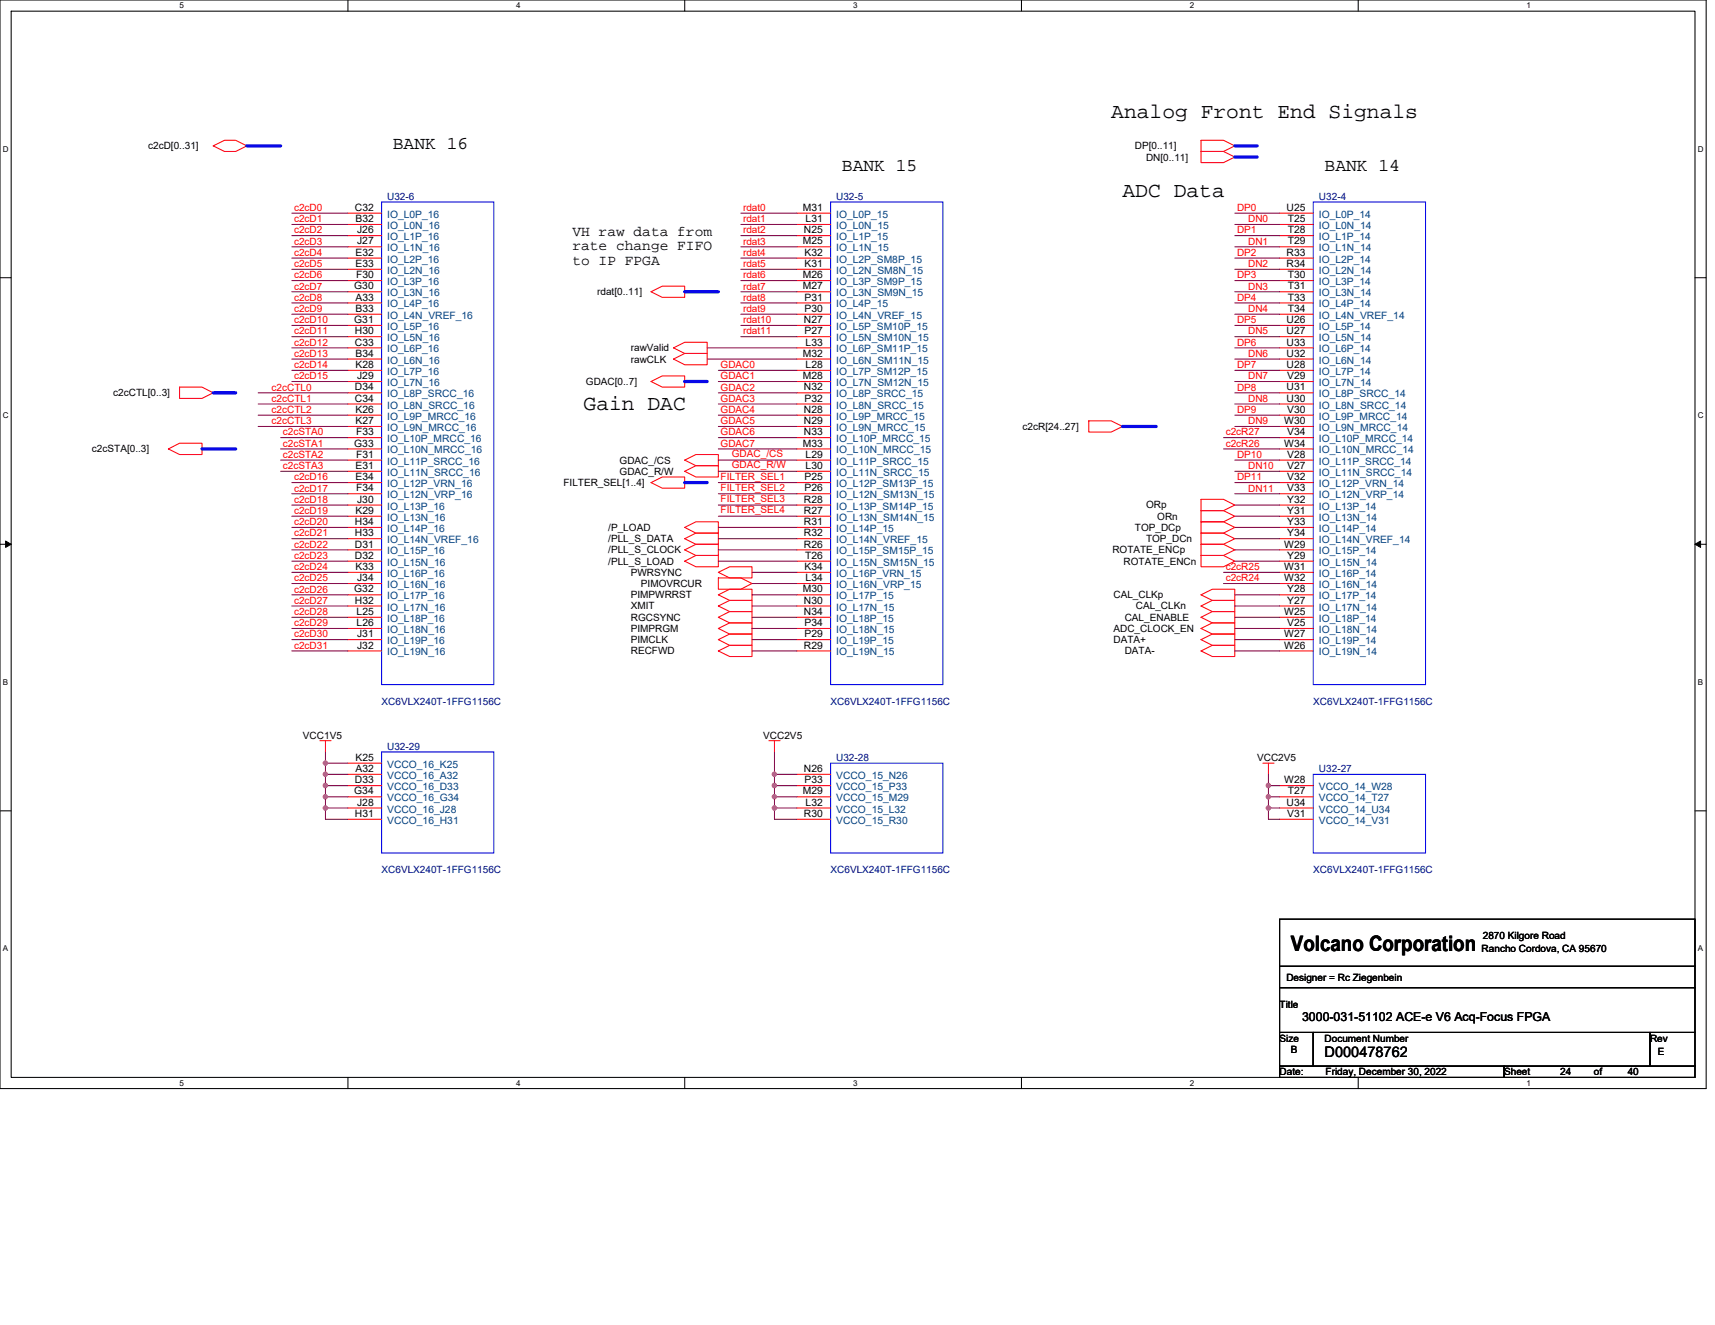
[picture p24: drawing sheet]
<svg xmlns="http://www.w3.org/2000/svg" width="279mm" height="216mm" viewBox="0 0 279 216" stroke-linecap="round" stroke-linejoin="round" font-family="sans-serif">
<defs><g id="words">
<g font-size="3.5">
<text x="181" y="19.2">Analog Front End Signals</text>
<text x="182.9" y="32">ADC Data</text>
<text x="95.1" y="66.8">Gain DAC</text>
<text x="210.3" y="155">Volcano Corporation</text>
</g>
<g font-size="2.9">
<text x="64" y="24.3">BANK 16</text>
<text x="137.2" y="27.9">BANK 15</text>
<text x="215.8" y="27.9">BANK 14</text>
</g>
<g font-size="2.4">
<text x="93.3" y="38.4">VH raw data from</text>
<text x="93.3" y="40.8">rate change FIFO</text>
<text x="93.3" y="43.2">to IP FPGA</text>
<text x="215.8" y="172.2">D000478762</text>
</g>
<text font-size="2" x="212.1" y="166.4">3000-031-51102 ACE-e V6 Acq-Focus FPGA</text>
<g font-size="1.7">
<text x="57.8" y="34.4">C32</text>
<text x="130.8" y="34.4">M31</text>
<text x="209.6" y="34.4">U25</text>
<text x="57.9" y="36.2">B32</text>
<text x="57.9" y="41.7">E32</text>
<text x="58.2" y="38">J26</text>
<text x="58.2" y="39.8">J27</text>
<text x="130.8" y="39.8">M25</text>
<text x="131" y="38">N25</text>
<text x="131.1" y="41.7">K32</text>
<text x="131.3" y="36.2">L31</text>
<text x="209.6" y="41.7">R33</text>
<text x="209.8" y="36.2">T25</text>
<text x="209.8" y="38">T28</text>
<text x="209.8" y="39.8">T29</text>
<text x="57.7" y="47.2">G30</text>
<text x="57.9" y="43.5">E33</text>
<text x="58" y="45.3">F30</text>
<text x="130.8" y="45.3">M26</text>
<text x="130.8" y="47.2">M27</text>
<text x="131.1" y="43.5">K31</text>
<text x="209.6" y="43.5">R34</text>
<text x="209.8" y="45.3">T30</text>
<text x="209.8" y="47.2">T31</text>
<text x="57.7" y="52.6">G31</text>
<text x="57.9" y="49">A33</text>
<text x="57.9" y="50.8">B33</text>
<text x="131" y="52.6">N27</text>
<text x="131.1" y="49">P31</text>
<text x="131.1" y="50.8">P30</text>
<text x="209.6" y="52.6">U26</text>
<text x="209.8" y="49">T33</text>
<text x="209.8" y="50.8">T34</text>
<text x="57.8" y="54.5">H30</text>
<text x="57.8" y="56.3">C33</text>
<text x="57.9" y="58.1">B34</text>
<text x="57.9" y="60">K28</text>
<text x="130.8" y="58.1">M32</text>
<text x="131.1" y="54.5">P27</text>
<text x="131.3" y="56.3">L33</text>
<text x="131.3" y="60">L28</text>
<text x="209.6" y="54.5">U27</text>
<text x="209.6" y="56.3">U33</text>
<text x="209.6" y="58.1">U32</text>
<text x="209.6" y="60">U28</text>
<text x="57.8" y="63.6">D34</text>
<text x="57.8" y="65.4">C34</text>
<text x="58.2" y="61.8">J29</text>
<text x="130.8" y="61.8">M28</text>
<text x="131" y="63.6">N32</text>
<text x="131.1" y="65.4">P32</text>
<text x="209.6" y="63.6">U31</text>
<text x="209.6" y="65.4">U30</text>
<text x="209.7" y="61.8">V29</text>
<text x="57.9" y="67.3">K26</text>
<text x="57.9" y="69.1">K27</text>
<text x="58" y="70.9">F33</text>
<text x="131" y="67.3">N28</text>
<text x="131" y="69.1">N29</text>
<text x="131" y="70.9">N33</text>
<text x="209.2" y="69.1">W30</text>
<text x="209.7" y="67.3">V30</text>
<text x="209.7" y="70.9">V34</text>
<text x="57.7" y="72.8">G33</text>
<text x="57.9" y="76.4">E31</text>
<text x="58" y="74.6">F31</text>
<text x="130.8" y="72.8">M33</text>
<text x="131.3" y="74.6">L29</text>
<text x="131.3" y="76.4">L30</text>
<text x="209.2" y="72.8">W34</text>
<text x="209.7" y="74.6">V28</text>
<text x="209.7" y="76.4">V27</text>
<text x="57.9" y="78.3">E34</text>
<text x="57.9" y="83.7">K29</text>
<text x="58" y="80.1">F34</text>
<text x="58.2" y="81.9">J30</text>
<text x="131" y="81.9">R28</text>
<text x="131" y="83.7">R27</text>
<text x="131.1" y="78.3">P25</text>
<text x="131.1" y="80.1">P26</text>
<text x="209.7" y="78.3">V32</text>
<text x="209.7" y="80.1">V33</text>
<text x="209.7" y="81.9">Y32</text>
<text x="209.7" y="83.7">Y31</text>
<text x="57.8" y="85.6">H34</text>
<text x="57.8" y="87.4">H33</text>
<text x="57.8" y="89.2">D31</text>
<text x="131" y="85.6">R31</text>
<text x="131" y="87.4">R32</text>
<text x="131" y="89.2">R26</text>
<text x="209.2" y="89.2">W29</text>
<text x="209.7" y="85.6">Y33</text>
<text x="209.7" y="87.4">Y34</text>
<text x="57.8" y="91.1">D32</text>
<text x="57.9" y="92.9">K33</text>
<text x="58.2" y="94.7">J34</text>
<text x="131.1" y="92.9">K34</text>
<text x="131.2" y="91.1">T26</text>
<text x="131.3" y="94.7">L34</text>
<text x="209.2" y="92.9">W31</text>
<text x="209.2" y="94.7">W32</text>
<text x="209.7" y="91.1">Y29</text>
<text x="57.7" y="96.5">G32</text>
<text x="57.8" y="98.4">H32</text>
<text x="58.1" y="100.2">L25</text>
<text x="130.8" y="96.5">M30</text>
<text x="131" y="98.4">N30</text>
<text x="131" y="100.2">N34</text>
<text x="209.2" y="100.2">W25</text>
<text x="209.7" y="96.5">Y28</text>
<text x="209.7" y="98.4">Y27</text>
<text x="58.1" y="102">L26</text>
<text x="58.2" y="103.8">J31</text>
<text x="58.2" y="105.7">J32</text>
<text x="131" y="105.7">R29</text>
<text x="131.1" y="102">P34</text>
<text x="131.1" y="103.8">P29</text>
<text x="209.2" y="103.8">W27</text>
<text x="209.2" y="105.7">W26</text>
<text x="209.7" y="102">V25</text>
<text x="57.9" y="124">K25</text>
<text x="57.9" y="125.8">A32</text>
<text x="131" y="125.8">N26</text>
<text x="57.7" y="129.5">G34</text>
<text x="57.8" y="127.6">D33</text>
<text x="58.2" y="131.3">J28</text>
<text x="130.8" y="129.5">M29</text>
<text x="131.1" y="127.6">P33</text>
<text x="131.3" y="131.3">L32</text>
<text x="209.2" y="127.6">W28</text>
<text x="209.6" y="131.3">U34</text>
<text x="209.8" y="129.5">T27</text>
<text x="57.8" y="133.1">H31</text>
<text x="131" y="133.1">R30</text>
<text x="209.7" y="133.1">V31</text>
</g>
<g font-size="1.7" fill="#004080">
<text x="63.1" y="35.5">IO_L0P_16</text>
<text x="136.2" y="35.5">IO_L0P_15</text>
<text x="214.9" y="35.5">IO_L0P_14</text>
<text x="63.1" y="37.3">IO_L0N_16</text>
<text x="63.1" y="39.1">IO_L1P_16</text>
<text x="63.1" y="41">IO_L1N_16</text>
<text x="136.2" y="37.3">IO_L0N_15</text>
<text x="136.2" y="39.1">IO_L1P_15</text>
<text x="136.2" y="41">IO_L1N_15</text>
<text x="214.9" y="37.3">IO_L0N_14</text>
<text x="214.9" y="39.1">IO_L1P_14</text>
<text x="214.9" y="41">IO_L1N_14</text>
<text x="63.1" y="42.8">IO_L2P_16</text>
<text x="63.1" y="44.6">IO_L2N_16</text>
<text x="63.1" y="46.5">IO_L3P_16</text>
<text x="136.2" y="42.8">IO_L2P_SM8P_15</text>
<text x="136.2" y="44.6">IO_L2N_SM8N_15</text>
<text x="136.2" y="46.5">IO_L3P_SM9P_15</text>
<text x="214.9" y="42.8">IO_L2P_14</text>
<text x="214.9" y="44.6">IO_L2N_14</text>
<text x="214.9" y="46.5">IO_L3P_14</text>
<text x="63.1" y="48.3">IO_L3N_16</text>
<text x="63.1" y="50.1">IO_L4P_16</text>
<text x="63.1" y="51.9">IO_L4N_VREF_16</text>
<text x="63.1" y="53.8">IO_L5P_16</text>
<text x="136.2" y="48.3">IO_L3N_SM9N_15</text>
<text x="136.2" y="50.1">IO_L4P_15</text>
<text x="136.2" y="51.9">IO_L4N_VREF_15</text>
<text x="136.2" y="53.8">IO_L5P_SM10P_15</text>
<text x="214.9" y="48.3">IO_L3N_14</text>
<text x="214.9" y="50.1">IO_L4P_14</text>
<text x="214.9" y="51.9">IO_L4N_VREF_14</text>
<text x="214.9" y="53.8">IO_L5P_14</text>
<text x="63.1" y="55.6">IO_L5N_16</text>
<text x="63.1" y="57.4">IO_L6P_16</text>
<text x="63.1" y="59.2">IO_L6N_16</text>
<text x="136.2" y="55.6">IO_L5N_SM10N_15</text>
<text x="136.2" y="57.4">IO_L6P_SM11P_15</text>
<text x="136.2" y="59.2">IO_L6N_SM11N_15</text>
<text x="214.9" y="55.6">IO_L5N_14</text>
<text x="214.9" y="57.4">IO_L6P_14</text>
<text x="214.9" y="59.2">IO_L6N_14</text>
<text x="63.1" y="61.1">IO_L7P_16</text>
<text x="63.1" y="62.9">IO_L7N_16</text>
<text x="63.1" y="64.7">IO_L8P_SRCC_16</text>
<text x="136.2" y="61.1">IO_L7P_SM12P_15</text>
<text x="136.2" y="62.9">IO_L7N_SM12N_15</text>
<text x="136.2" y="64.7">IO_L8P_SRCC_15</text>
<text x="214.9" y="61.1">IO_L7P_14</text>
<text x="214.9" y="62.9">IO_L7N_14</text>
<text x="214.9" y="64.7">IO_L8P_SRCC_14</text>
<text x="63.1" y="66.6">IO_L8N_SRCC_16</text>
<text x="63.1" y="68.4">IO_L9P_MRCC_16</text>
<text x="63.1" y="70.2">IO_L9N_MRCC_16</text>
<text x="136.2" y="66.6">IO_L8N_SRCC_15</text>
<text x="136.2" y="68.4">IO_L9P_MRCC_15</text>
<text x="136.2" y="70.2">IO_L9N_MRCC_15</text>
<text x="214.9" y="66.6">IO_L8N_SRCC_14</text>
<text x="214.9" y="68.4">IO_L9P_MRCC_14</text>
<text x="214.9" y="70.2">IO_L9N_MRCC_14</text>
<text x="63.1" y="72.1">IO_L10P_MRCC_16</text>
<text x="63.1" y="73.9">IO_L10N_MRCC_16</text>
<text x="63.1" y="75.7">IO_L11P_SRCC_16</text>
<text x="63.1" y="77.5">IO_L11N_SRCC_16</text>
<text x="136.2" y="72.1">IO_L10P_MRCC_15</text>
<text x="136.2" y="73.9">IO_L10N_MRCC_15</text>
<text x="136.2" y="75.7">IO_L11P_SRCC_15</text>
<text x="136.2" y="77.5">IO_L11N_SRCC_15</text>
<text x="214.9" y="72.1">IO_L10P_MRCC_14</text>
<text x="214.9" y="73.9">IO_L10N_MRCC_14</text>
<text x="214.9" y="75.7">IO_L11P_SRCC_14</text>
<text x="214.9" y="77.5">IO_L11N_SRCC_14</text>
<text x="63.1" y="79.4">IO_L12P_VRN_16</text>
<text x="63.1" y="81.2">IO_L12N_VRP_16</text>
<text x="63.1" y="83">IO_L13P_16</text>
<text x="136.2" y="79.4">IO_L12P_SM13P_15</text>
<text x="136.2" y="81.2">IO_L12N_SM13N_15</text>
<text x="136.2" y="83">IO_L13P_SM14P_15</text>
<text x="214.9" y="79.4">IO_L12P_VRN_14</text>
<text x="214.9" y="81.2">IO_L12N_VRP_14</text>
<text x="214.9" y="83">IO_L13P_14</text>
<text x="63.1" y="84.9">IO_L13N_16</text>
<text x="63.1" y="86.7">IO_L14P_16</text>
<text x="63.1" y="88.5">IO_L14N_VREF_16</text>
<text x="136.2" y="84.9">IO_L13N_SM14N_15</text>
<text x="136.2" y="86.7">IO_L14P_15</text>
<text x="136.2" y="88.5">IO_L14N_VREF_15</text>
<text x="214.9" y="84.9">IO_L13N_14</text>
<text x="214.9" y="86.7">IO_L14P_14</text>
<text x="214.9" y="88.5">IO_L14N_VREF_14</text>
<text x="63.1" y="90.3">IO_L15P_16</text>
<text x="63.1" y="92.2">IO_L15N_16</text>
<text x="63.1" y="94">IO_L16P_16</text>
<text x="63.1" y="95.8">IO_L16N_16</text>
<text x="136.2" y="90.3">IO_L15P_SM15P_15</text>
<text x="136.2" y="92.2">IO_L15N_SM15N_15</text>
<text x="136.2" y="94">IO_L16P_VRN_15</text>
<text x="136.2" y="95.8">IO_L16N_VRP_15</text>
<text x="214.9" y="90.3">IO_L15P_14</text>
<text x="214.9" y="92.2">IO_L15N_14</text>
<text x="214.9" y="94">IO_L16P_14</text>
<text x="214.9" y="95.8">IO_L16N_14</text>
<text x="63.1" y="97.7">IO_L17P_16</text>
<text x="63.1" y="99.5">IO_L17N_16</text>
<text x="63.1" y="101.3">IO_L18P_16</text>
<text x="136.2" y="97.7">IO_L17P_15</text>
<text x="136.2" y="99.5">IO_L17N_15</text>
<text x="136.2" y="101.3">IO_L18P_15</text>
<text x="214.9" y="97.7">IO_L17P_14</text>
<text x="214.9" y="99.5">IO_L17N_14</text>
<text x="214.9" y="101.3">IO_L18P_14</text>
<text x="63.1" y="103.1">IO_L18N_16</text>
<text x="63.1" y="105">IO_L19P_16</text>
<text x="63.1" y="106.8">IO_L19N_16</text>
<text x="136.2" y="103.1">IO_L18N_15</text>
<text x="136.2" y="105">IO_L19P_15</text>
<text x="136.2" y="106.8">IO_L19N_15</text>
<text x="214.9" y="103.1">IO_L18N_14</text>
<text x="214.9" y="105">IO_L19P_14</text>
<text x="214.9" y="106.8">IO_L19N_14</text>
<text x="63.1" y="125.1">VCCO_16_K25</text>
<text x="63.1" y="126.9">VCCO_16_A32</text>
<text x="63.1" y="128.8">VCCO_16_D33</text>
<text x="63.1" y="130.6">VCCO_16_G34</text>
<text x="136.2" y="126.9">VCCO_15_N26</text>
<text x="136.2" y="128.8">VCCO_15_P33</text>
<text x="136.2" y="130.6">VCCO_15_M29</text>
<text x="214.9" y="128.8">VCCO_14_W28</text>
<text x="214.9" y="130.6">VCCO_14_T27</text>
<text x="63.1" y="132.4">VCCO_16_J28</text>
<text x="63.1" y="134.2">VCCO_16_H31</text>
<text x="136.2" y="132.4">VCCO_15_L32</text>
<text x="136.2" y="134.2">VCCO_15_R30</text>
<text x="214.9" y="132.4">VCCO_14_U34</text>
<text x="214.9" y="134.2">VCCO_14_V31</text>
</g>
<g font-size="1.6">
<text x="24.1" y="24.3">c2cD[0..31]</text>
<text x="184.9" y="24.3">DP[0..11]</text>
<text x="186.7" y="26.2">DN[0..11]</text>
<text x="97.3" y="48.1">rdat[0..11]</text>
<text x="102.8" y="57.3">rawValid</text>
<text x="102.8" y="59.1">rawCLK</text>
<text x="18.5" y="64.6">c2cCTL[0..3]</text>
<text x="95.5" y="62.7">GDAC[0..7]</text>
<text x="166.6" y="70.1">c2cR[24..27]</text>
<text x="15" y="73.7">c2cSTA[0..3]</text>
<text x="100.9" y="75.5">GDAC_/CS</text>
<text x="100.9" y="77.4">GDAC_R/W</text>
<text x="91.8" y="79.2">FILTER_SEL[1..4]</text>
<text x="186.7" y="82.8">ORp</text>
<text x="99.1" y="86.5">/P_LOAD</text>
<text x="99.1" y="88.3">/PLL_S_DATA</text>
<text x="184.9" y="86.5">TOP_DCp</text>
<text x="186.7" y="88.3">TOP_DCn</text>
<text x="188.5" y="84.7">ORn</text>
<text x="99.1" y="90.2">/PLL_S_CLOCK</text>
<text x="99.1" y="92">/PLL_S_LOAD</text>
<text x="102.8" y="93.8">PWRSYNC</text>
<text x="104.4" y="95.7">PIMOVRCUR</text>
<text x="181.2" y="90.2">ROTATE_ENCp</text>
<text x="183" y="92">ROTATE_ENCn</text>
<text x="102.8" y="101.1">RGCSYNC</text>
<text x="102.8" y="99.3">XMIT</text>
<text x="102.8" y="97.5">PIMPWRRST</text>
<text x="181.4" y="97.5">CAL_CLKp</text>
<text x="183.2" y="101.1">CAL_ENABLE</text>
<text x="185.1" y="99.3">CAL_CLKn</text>
<text x="102.8" y="106.6">RECFWD</text>
<text x="102.8" y="104.8">PIMCLK</text>
<text x="102.8" y="103">PIMPRGM</text>
<text x="181.4" y="103">ADC_CLOCK_EN</text>
<text x="181.4" y="104.8">DATA+</text>
<text x="183.2" y="106.6">DATA-</text>
<text x="49.4" y="120.4">VCC1V5</text>
<text x="124.4" y="120.4">VCC2V5</text>
<text x="204.8" y="124">VCC2V5</text>
<text x="241.4" y="155.1">Rancho Cordova, CA 95670</text>
<text x="241.6" y="153.1">2870 Kilgore Road</text>
<text x="209.6" y="159.9">Designer = Rc Ziegenbein</text>
<text x="208.5" y="164.2">Title</text>
<text x="208.5" y="169.7">Size</text>
<text x="210.3" y="171.6">B</text>
<text x="215.8" y="169.7">Document Number</text>
<text x="268.8" y="169.7">Rev</text>
<text x="270.1" y="171.9">E</text>
<text x="208.5" y="175.2">Date:</text>
<text x="216" y="175.2">Friday, December 30, 2022</text>
<text x="245" y="175.2">Sheet</text>
<text x="254.2" y="175.2">24</text>
<text x="259.7" y="175.2">of</text>
<text x="265.2" y="175.2">40</text>
</g>
<g font-size="1.6" fill="#f00">
<text x="47.9" y="34.4">c2cD0</text>
<text x="121.1" y="34.4">rdat0</text>
<text x="201.5" y="34.4">DP0</text>
<text x="47.9" y="36.2">c2cD1</text>
<text x="47.9" y="38">c2cD2</text>
<text x="47.9" y="39.9">c2cD3</text>
<text x="47.9" y="41.7">c2cD4</text>
<text x="121.1" y="36.2">rdat1</text>
<text x="121.1" y="38">rdat2</text>
<text x="121.1" y="39.9">rdat3</text>
<text x="121.1" y="41.7">rdat4</text>
<text x="201.5" y="38">DP1</text>
<text x="201.5" y="41.7">DP2</text>
<text x="203.3" y="36.2">DN0</text>
<text x="203.3" y="39.9">DN1</text>
<text x="47.9" y="43.5">c2cD5</text>
<text x="47.9" y="45.4">c2cD6</text>
<text x="47.9" y="47.2">c2cD7</text>
<text x="121.1" y="43.5">rdat5</text>
<text x="121.1" y="45.4">rdat6</text>
<text x="121.1" y="47.2">rdat7</text>
<text x="201.5" y="45.4">DP3</text>
<text x="203.3" y="43.5">DN2</text>
<text x="203.3" y="47.2">DN3</text>
<text x="47.9" y="49">c2cD8</text>
<text x="47.9" y="50.8">c2cD9</text>
<text x="47.9" y="52.7">c2cD10</text>
<text x="121.1" y="49">rdat8</text>
<text x="121.1" y="50.8">rdat9</text>
<text x="121.1" y="52.7">rdat10</text>
<text x="201.5" y="52.7">DP5</text>
<text x="201.5" y="49">DP4</text>
<text x="203.3" y="50.8">DN4</text>
<text x="47.9" y="54.5">c2cD11</text>
<text x="47.9" y="56.3">c2cD12</text>
<text x="47.9" y="58.1">c2cD13</text>
<text x="47.9" y="60">c2cD14</text>
<text x="117.4" y="60">GDAC0</text>
<text x="121.1" y="54.5">rdat11</text>
<text x="201.5" y="56.3">DP6</text>
<text x="201.5" y="60">DP7</text>
<text x="203.3" y="54.5">DN5</text>
<text x="203.3" y="58.1">DN6</text>
<text x="44.2" y="63.6">c2cCTL0</text>
<text x="44.2" y="65.5">c2cCTL1</text>
<text x="47.9" y="61.8">c2cD15</text>
<text x="117.4" y="61.8">GDAC1</text>
<text x="117.4" y="63.6">GDAC2</text>
<text x="117.4" y="65.5">GDAC3</text>
<text x="201.5" y="63.6">DP8</text>
<text x="203.3" y="61.8">DN7</text>
<text x="203.3" y="65.5">DN8</text>
<text x="44.2" y="67.3">c2cCTL2</text>
<text x="44.2" y="69.1">c2cCTL3</text>
<text x="46.1" y="71">c2cSTA0</text>
<text x="117.4" y="67.3">GDAC4</text>
<text x="117.4" y="69.1">GDAC5</text>
<text x="117.4" y="71">GDAC6</text>
<text x="199.7" y="71">c2cR27</text>
<text x="201.5" y="67.3">DP9</text>
<text x="203.3" y="69.1">DN9</text>
<text x="46.1" y="72.8">c2cSTA1</text>
<text x="46.1" y="74.6">c2cSTA2</text>
<text x="46.1" y="76.4">c2cSTA3</text>
<text x="117.4" y="72.8">GDAC7</text>
<text x="119.2" y="74.5">GDAC_/CS</text>
<text x="119.2" y="76.3">GDAC_R/W</text>
<text x="199.7" y="72.8">c2cR26</text>
<text x="201.5" y="74.6">DP10</text>
<text x="203.3" y="76.4">DN10</text>
<text x="47.9" y="78.3">c2cD16</text>
<text x="47.9" y="80.1">c2cD17</text>
<text x="47.9" y="81.9">c2cD18</text>
<text x="47.9" y="83.8">c2cD19</text>
<text x="117.4" y="83.7">FILTER_SEL4</text>
<text x="117.4" y="78.2">FILTER_SEL1</text>
<text x="117.4" y="80">FILTER_SEL2</text>
<text x="117.4" y="81.8">FILTER_SEL3</text>
<text x="201.5" y="78.3">DP11</text>
<text x="203.3" y="80.1">DN11</text>
<text x="47.9" y="85.6">c2cD20</text>
<text x="47.9" y="87.4">c2cD21</text>
<text x="47.9" y="89.2">c2cD22</text>
<text x="47.9" y="91.1">c2cD23</text>
<text x="47.9" y="92.9">c2cD24</text>
<text x="47.9" y="94.7">c2cD25</text>
<text x="199.7" y="94.7">c2cR24</text>
<text x="199.7" y="92.9">c2cR25</text>
<text x="47.9" y="96.6">c2cD26</text>
<text x="47.9" y="98.4">c2cD27</text>
<text x="47.9" y="100.2">c2cD28</text>
<text x="47.9" y="102">c2cD29</text>
<text x="47.9" y="103.9">c2cD30</text>
<text x="47.9" y="105.7">c2cD31</text>
</g>
<g font-size="1.6" fill="#000080">
<text x="63.1" y="32.6">U32-6</text>
<text x="136.2" y="32.6">U32-5</text>
<text x="214.9" y="32.6">U32-4</text>
<text x="62.2" y="114.9">XC6VLX240T-1FFG1156C</text>
<text x="135.3" y="114.9">XC6VLX240T-1FFG1156C</text>
<text x="214" y="114.9">XC6VLX240T-1FFG1156C</text>
<text x="63.1" y="122.2">U32-29</text>
<text x="136.2" y="124">U32-28</text>
<text x="214.9" y="125.8">U32-27</text>
<text x="62.2" y="142.3">XC6VLX240T-1FFG1156C</text>
<text x="135.3" y="142.3">XC6VLX240T-1FFG1156C</text>
<text x="214" y="142.3">XC6VLX240T-1FFG1156C</text>
</g>
<g font-size="1.3">
<text x="29.3" y="1.4">5</text>
<text x="84.1" y="1.4">4</text>
<text x="139" y="1.4">3</text>
<text x="193.8" y="1.4">2</text>
<text x="248.7" y="1.4">1</text>
<text x=".5" y="24.7">D</text>
<text x="276.6" y="24.7">D</text>
<text x=".5" y="68.2">C</text>
<text x="276.6" y="68.2">C</text>
<text x=".5" y="111.6">B</text>
<text x="276.6" y="111.6">B</text>
<text x=".5" y="155">A</text>
<text x="276.6" y="155">A</text>
<text x="29.3" y="176.9">5</text>
<text x="84.1" y="176.9">4</text>
<text x="139" y="176.9">3</text>
<text x="193.8" y="176.9">2</text>
<text x="248.7" y="176.9">1</text>
</g>
</g></defs>
<path d="M0 0h278v177.4h-278zM1.8 1.8h274.3v173.8h-274.3z" fill="none" stroke="#000" stroke-width=".17"/>
<g fill="#fff">
<path d="M29.3 .2h.7v1.5h-.7z"/>
<path d="M29.3 175.7h.7v1.5h-.7z"/>
</g>
<path d="M56.7 0v1.8M56.7 175.6v1.8" fill="none" stroke="#000" stroke-width=".17"/>
<g fill="#fff">
<path d="M84.1 .2h.7v1.5h-.7z"/>
<path d="M84.1 175.7h.7v1.5h-.7z"/>
</g>
<path d="M111.5 0v1.8M111.5 175.6v1.8" fill="none" stroke="#000" stroke-width=".17"/>
<g fill="#fff">
<path d="M139 .2h.7v1.5h-.7z"/>
<path d="M139 175.7h.7v1.5h-.7z"/>
</g>
<path d="M166.4 0v1.8M166.4 175.6v1.8" fill="none" stroke="#000" stroke-width=".17"/>
<g fill="#fff">
<path d="M193.8 .2h.8v1.5h-.8z"/>
<path d="M193.8 175.7h.8v1.5h-.8z"/>
</g>
<path d="M221.3 0v1.8M221.3 175.6v1.8" fill="none" stroke="#000" stroke-width=".17"/>
<g fill="#fff">
<path d="M248.7 .2h.7v1.5h-.7z"/>
<path d="M248.7 175.7h.7v1.5h-.7z"/>
<path d="M.5 23.5h.9v1.5h-.9z"/>
<path d="M276.6 23.5h1v1.5h-1z"/>
<path d="M.5 67h.9v1.4h-.9z"/>
<path d="M276.6 67h1v1.4h-1z"/>
</g>
<path d="M0 45.3h1.8M276.1 45.3h1.9" fill="none" stroke="#000" stroke-width=".17"/>
<g fill="#fff">
<path d="M.5 110.4h.8v1.5h-.8z"/>
<path d="M276.6 110.4h.9v1.5h-.9z"/>
</g>
<path d="M0 88.7h1.8M276.1 88.7h1.9" fill="none" stroke="#000" stroke-width=".17"/>
<path d="M.9 88.2l.9 .5-.9 .5zM276.1 88.7l1-.5v1z" fill="#000" stroke="#000" stroke-width=".16"/>
<g fill="#fff">
<path d="M.5 153.8h.8v1.5h-.8z"/>
<path d="M276.6 153.8h.9v1.5h-.9z"/>
</g>
<path d="M0 132.1h1.8M276.1 132.1h1.9M208.5 149.8h67.6v7.7h-67.6zM208.5 157.5h67.6v3.4h-67.6zM208.5 160.9h67.6v7.3h-67.6zM208.5 168.2h5.5v5.5h-5.5zM208.5 173.7h36.5v1.9h-36.5zM214 168.2h54.8v5.5h-54.8zM245 173.7h31.1v1.9h-31.1zM268.8 168.2h7.3v5.5h-7.3z" fill="none" stroke="#000" stroke-width=".17"/>
<g fill="none" stroke="#f00" stroke-width=".17">
<path d="M34.7 23.8l1.9-.9h1.8l1.8 .9-1.8 .9h-1.8zM56.7 34.7h5.5M56.7 36.6h5.5M56.7 38.4h5.5M129.8 34.7h5.5M129.8 36.6h5.5M129.8 38.4h5.5M195.7 22.9h3.6l1.9 .9-1.9 .9h-3.6zM195.7 24.7h3.6l1.9 .9-1.9 .9h-3.6zM208.5 34.7h5.5M208.5 36.6h5.5M208.5 38.4h5.5"/>
<path d="M56.7 40.2h5.5M56.7 42.1h5.5M56.7 43.9h5.5M56.7 45.7h5.5M56.7 47.5h5.5M56.7 49.4h5.5M56.7 51.2h5.5M56.7 53h5.5M56.7 54.9h5.5M56.7 56.7h5.5M56.7 58.5h5.5M106.1 47.5l1.8-.9h3.6v1.9h-3.6z"/>
<path d="M109.7 56.7l1.8-.9h3.7v1.8h-3.7zM109.7 58.5l1.8-.9h3.7v1.8h-3.7zM129.8 40.2h5.5M129.8 42.1h5.5M129.8 43.9h5.5M129.8 45.7h5.5M129.8 47.5h5.5M129.8 49.4h5.5M129.8 51.2h5.5M129.8 53h5.5M129.8 54.9h5.5M129.8 56.7h5.5"/>
<path d="M129.8 58.5h5.5M208.5 40.2h5.5M208.5 42.1h5.5M208.5 43.9h5.5M208.5 45.7h5.5M208.5 47.5h5.5M208.5 49.4h5.5M208.5 51.2h5.5M208.5 53h5.5M208.5 54.9h5.5M208.5 56.7h5.5M208.5 58.5h5.5"/>
<path d="M27.4 73.2l1.9-1h3.6v1.9h-3.6zM29.3 63.1h3.6l1.8 .9-1.8 .9h-3.6zM56.7 60.3h5.5M56.7 62.2h5.5M56.7 64h5.5M56.7 65.8h5.5M56.7 67.6h5.5M56.7 69.5h5.5M56.7 71.3h5.5M56.7 73.2h5.5M56.7 75h5.5M56.7 76.8h5.5"/>
<path d="M56.7 78.6h5.5M106.1 62.2l1.8-.9h3.6v1.8h-3.6zM106.1 78.6l1.8-.9h3.6v1.8h-3.6zM111.5 75l1.9-.9h3.6v1.8h-3.6zM111.5 76.8l1.9-.9h3.6v1.8h-3.6zM129.8 60.3h5.5M129.8 62.2h5.5M129.8 64h5.5M129.8 65.8h5.5M129.8 67.6h5.5M129.8 69.5h5.5M129.8 71.3h5.5"/>
<path d="M129.8 73.2h5.5M129.8 75h5.5M129.8 76.8h5.5M129.8 78.6h5.5M177.4 68.6h3.6l1.9 .9-1.9 .9h-3.6zM208.5 60.3h5.5M208.5 62.2h5.5M208.5 64h5.5M208.5 65.8h5.5M208.5 67.6h5.5M208.5 69.5h5.5M208.5 71.3h5.5"/>
<path d="M208.5 73.2h5.5M208.5 75h5.5M208.5 76.8h5.5M208.5 78.6h5.5M56.7 80.5h5.5M56.7 82.3h5.5M56.7 84.1h5.5M56.7 85.9h5.5M56.7 87.8h5.5M56.7 89.6h5.5M56.7 91.4h5.5M56.7 93.3h5.5"/>
<path d="M56.7 95.1h5.5M56.7 96.9h5.5M56.7 98.7h5.5M111.5 85.9l1.9-.9h3.6v1.9h-3.6zM111.5 87.8l1.9-.9h3.6v1.8h-3.6zM111.5 89.6l1.9-.9h3.6v1.8h-3.6zM111.5 91.4l1.9-.9h3.6v1.9h-3.6zM117 98.7l1.9-.9h3.6v1.9h-3.6zM117 96.9l1.9-.9h3.6v1.8h-3.6zM117 94.2h3.7l1.8 .9-1.8 .9h-3.7zM117 93.3l1.9-.9h3.6v1.8h-3.6zM129.8 80.5h5.5"/>
<path d="M129.8 82.3h5.5M129.8 84.1h5.5M129.8 85.9h5.5M129.8 87.8h5.5M129.8 89.6h5.5M129.8 91.4h5.5M129.8 93.3h5.5M129.8 95.1h5.5M129.8 96.9h5.5M129.8 98.7h5.5M195.7 81.4h3.6l1.9 .9-1.9 .9h-3.6zM195.7 83.2h3.6l1.9 .9-1.9 .9h-3.6z"/>
<path d="M195.7 85h3.6l1.9 .9-1.9 1h-3.6zM195.7 86.9h3.6l1.9 .9-1.9 .9h-3.6zM195.7 88.7h3.6l1.9 .9-1.9 .9h-3.6zM195.7 90.5h3.6l1.9 .9-1.9 1h-3.6zM195.7 96.9l1.8-.9h3.7v1.8h-3.7zM195.7 98.7l1.8-.9h3.7v1.9h-3.7zM208.5 80.5h5.5M208.5 82.3h5.5M208.5 84.1h5.5M208.5 85.9h5.5M208.5 87.8h5.5M208.5 89.6h5.5"/>
<path d="M208.5 91.4h5.5M208.5 93.3h5.5M208.5 95.1h5.5M208.5 96.9h5.5M208.5 98.7h5.5M56.7 100.6h5.5M56.7 102.4h5.5M56.7 104.2h5.5M56.7 106.1h5.5M117 106.1l1.9-.9h3.6v1.8h-3.6zM117 104.2l1.9-.9h3.6v1.9h-3.6zM117 102.4l1.9-.9h3.6v1.8h-3.6z"/>
<path d="M117 100.6l1.9-.9h3.6v1.8h-3.6zM129.8 100.6h5.5M129.8 102.4h5.5M129.8 104.2h5.5M129.8 106.1h5.5M195.7 100.6l1.8-.9h3.7v1.8h-3.7zM195.7 102.4l1.8-.9h3.7v1.8h-3.7zM195.7 106.1l1.8-.9h3.7v1.8h-3.7zM195.7 104.2l1.8-.9h3.7v1.9h-3.7zM208.5 100.6h5.5M208.5 102.4h5.5M208.5 104.2h5.5"/>
<path d="M208.5 106.1h5.5M52.1 120.7h1.8M53 120.7v1.8M56.7 124.4h5.5M56.7 126.2h5.5M56.7 128h5.5M56.7 129.8h5.5M56.7 131.7h5.5M56.7 133.5h5.5M125.3 120.7h1.8M126.2 120.7v1.8M129.8 126.2h5.5"/>
<path d="M129.8 128h5.5M129.8 129.8h5.5M129.8 131.7h5.5M129.8 133.5h5.5M205.7 124.4h1.9M206.7 124.4v1.8M208.5 128h5.5M208.5 129.8h5.5M208.5 131.7h5.5M208.5 133.5h5.5"/>
</g>
<path d="M62.2 32.9h18.3v78.6h-18.3zM135.3 32.9h18.3v78.6h-18.3zM214 32.9h18.2v78.6h-18.2zM62.2 122.5h18.3v16.5h-18.3zM135.3 124.4h18.3v14.6h-18.3zM214 126.2h18.2v12.8h-18.2z" fill="none" stroke="#00f" stroke-width=".17"/>
<g fill="none" stroke="#800040" stroke-width=".17">
<path d="M47.5 34.7h9.2M47.5 36.6h9.2M47.5 38.4h9.2M120.7 36.6h9.1M120.7 38.4h9.1M120.7 34.7h9.1M201.2 34.7h7.3M201.2 36.6h7.3M201.2 38.4h7.3M47.5 40.2h9.2M47.5 42.1h9.2M47.5 43.9h9.2"/>
<path d="M47.5 45.7h9.2M47.5 47.5h9.2M47.5 49.4h9.2M47.5 51.2h9.2M47.5 53h9.2M47.5 54.9h9.2M47.5 56.7h9.2M47.5 58.5h9.2M115.2 56.7h14.6M115.2 58.5h14.6M120.7 40.2h9.1M120.7 42.1h9.1"/>
<path d="M120.7 43.9h9.1M120.7 45.7h9.1M120.7 47.5h9.1M120.7 49.4h9.1M120.7 51.2h9.1M120.7 53h9.1M120.7 54.9h9.1M201.2 53h7.3M201.2 54.9h7.3M201.2 40.2h7.3M201.2 42.1h7.3M201.2 43.9h7.3"/>
<path d="M201.2 45.7h7.3M201.2 47.5h7.3M201.2 49.4h7.3M201.2 51.2h7.3M201.2 56.7h7.3M201.2 58.5h7.3M42.1 64h14.6M42.1 65.8h14.6M42.1 67.6h14.6M42.1 69.5h14.6M45.7 71.3h11M45.7 73.2h11"/>
<path d="M45.7 75h11M45.7 76.8h11M47.5 60.3h9.2M47.5 62.2h9.2M47.5 78.6h9.2M117 67.6h12.8M117 69.5h12.8M117 71.3h12.8M117 73.2h12.8M117 75h12.8M117 76.8h12.8M117 78.6h12.8"/>
<path d="M117 60.3h12.8M117 62.2h12.8M117 64h12.8M117 65.8h12.8M199.3 73.2h9.2M199.3 71.3h9.2M201.2 60.3h7.3M201.2 62.2h7.3M201.2 64h7.3M201.2 65.8h7.3M201.2 67.6h7.3M201.2 69.5h7.3"/>
<path d="M201.2 75h7.3M201.2 76.8h7.3M201.2 78.6h7.3M47.5 80.5h9.2M47.5 82.3h9.2M47.5 84.1h9.2M47.5 85.9h9.2M47.5 87.8h9.2M47.5 89.6h9.2M47.5 91.4h9.2M47.5 93.3h9.2M47.5 95.1h9.2"/>
<path d="M47.5 96.9h9.2M47.5 98.7h9.2M117 85.9h12.8M117 87.8h12.8M117 89.6h12.8M117 91.4h12.8M117 84.1h12.8M117 80.5h12.8M117 82.3h12.8M122.5 93.3h7.3M122.5 95.1h7.3M122.5 96.9h7.3"/>
<path d="M122.5 98.7h7.3M199.3 95.1h9.2M199.3 93.3h9.2M201.2 82.3h7.3M201.2 84.1h7.3M201.2 85.9h7.3M201.2 87.8h7.3M201.2 89.6h7.3M201.2 91.4h7.3M201.2 96.9h7.3M201.2 98.7h7.3M201.2 80.5h7.3"/>
<path d="M47.5 100.6h9.2M47.5 102.4h9.2M47.5 104.2h9.2M47.5 106.1h9.2M122.5 104.2h7.3M122.5 106.1h7.3M122.5 100.6h7.3M122.5 102.4h7.3M201.2 100.6h7.3M201.2 102.4h7.3M201.2 104.2h7.3M201.2 106.1h7.3"/>
<path d="M53 128h3.7M53 129.8h3.7M53 131.7h3.7M53 122.5v1.9M53 129.8v3.7h3.7M53 124.4v1.8M53 126.2v3.6M53 124.4h3.7M53 126.2h3.7M126.2 128v5.5h3.6M126.2 122.5v3.7M126.2 126.2v1.8"/>
<path d="M126.2 126.2h3.6M126.2 128h3.6M126.2 129.8h3.6M126.2 131.7h3.6M206.7 128h1.8M206.7 129.8h1.8M206.7 131.7h1.8M206.7 126.2v1.8M206.7 131.7v1.8h1.8M206.7 128v1.8M206.7 129.8v1.9"/>
</g>
<path d="M40.2 23.8h5.5M201.2 23.8h3.6M201.2 25.6h3.6M111.5 47.5h5.5M32.9 73.2h5.5M34.7 64h3.7M111.5 62.2h3.7M111.5 78.6h3.7M182.9 69.5h5.5" fill="none" stroke="#00f" stroke-width=".53"/>
<g fill="#f0f" stroke="#f0f" stroke-width=".17">
<circle cx="126.2" cy="129.8" r=".35"/>
<circle cx="126.2" cy="126.2" r=".35"/>
<circle cx="126.2" cy="128" r=".36"/>
<circle cx="126.2" cy="131.7" r=".36"/>
<circle cx="206.6" cy="129.8" r=".35"/>
<circle cx="206.6" cy="128" r=".36"/>
<circle cx="206.6" cy="131.7" r=".36"/>
<circle cx="53" cy="124.3" r=".35"/>
<circle cx="53" cy="126.2" r=".35"/>
<circle cx="53" cy="128" r=".36"/>
<circle cx="53" cy="131.7" r=".36"/>
<circle cx="53" cy="129.8" r=".35"/>
</g>
<use href="#words"/>
</svg>
